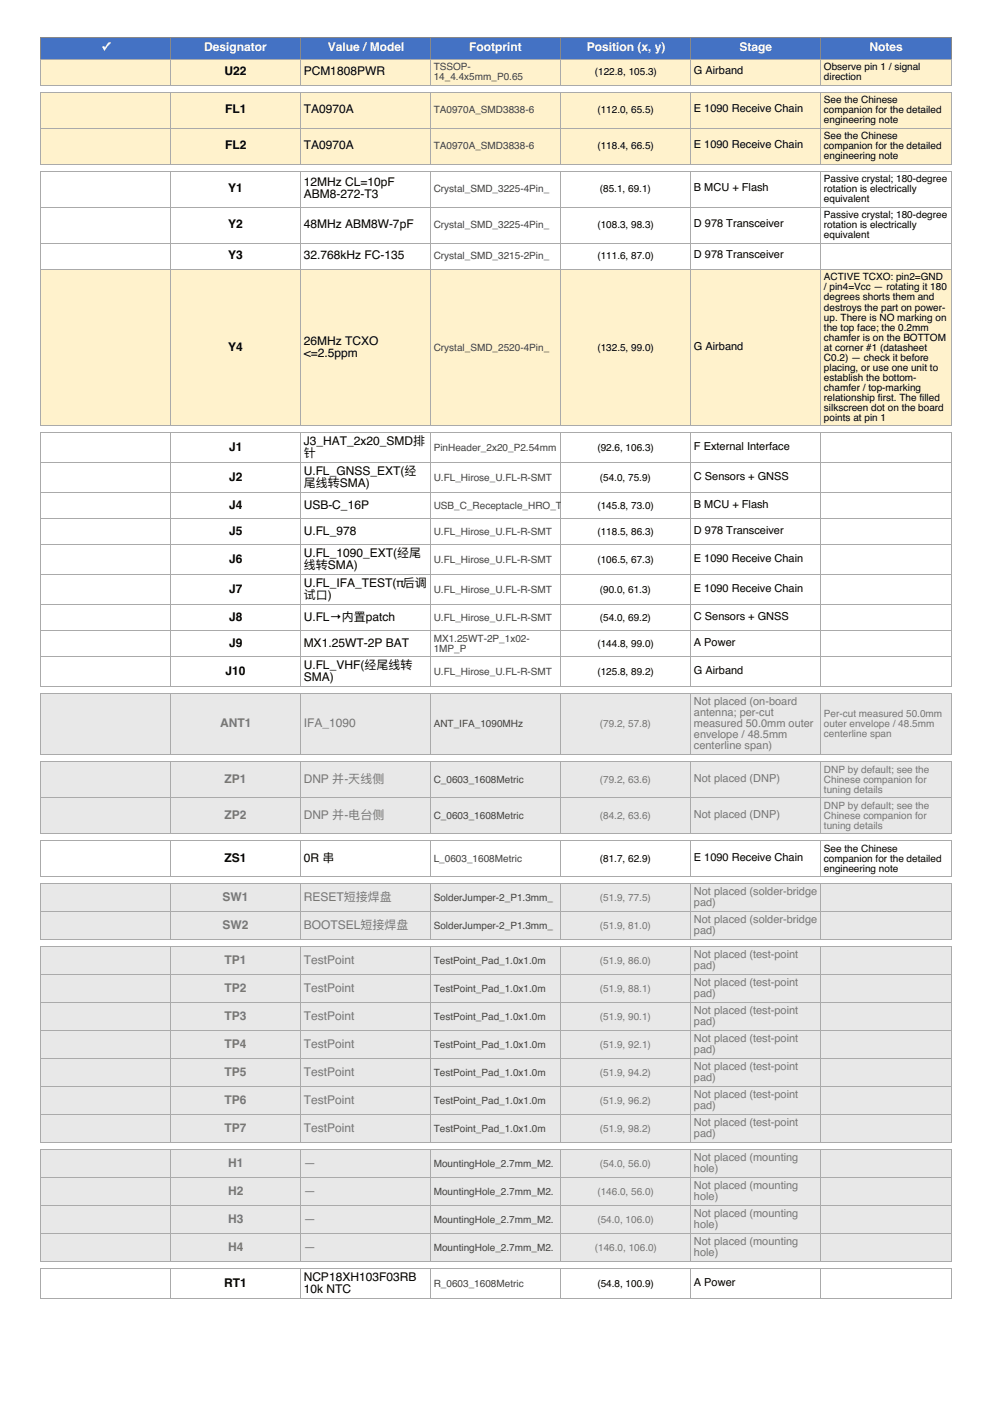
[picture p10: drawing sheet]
<svg xmlns="http://www.w3.org/2000/svg" width="210mm" height="297mm" viewBox="0 0 210 297" stroke-linecap="round" stroke-linejoin="round" font-family="sans-serif">
<defs><g id="words">
<g font-size="2.5" fill="#fff">
<text x="21.4" y="10.9">✓</text>
<text x="43.2" y="10.9">Designator</text>
<text x="69.3" y="10.9">Value /Model</text>
<text x="99.3" y="10.9">Footprint</text>
<text x="124.2" y="10.9">Position (x, y)</text>
<text x="156.5" y="10.9">Stage</text>
<text x="184" y="10.9">Notes</text>
</g>
<g font-size="2.5">
<text x="47.5" y="16">U22</text>
<text x="64.3" y="16">PCM1808PWR</text>
<text x="47.6" y="24">FL1</text>
<text x="64.3" y="24">TA0970A</text>
<text x="47.6" y="31.7">FL2</text>
<text x="64.3" y="31.7">TA0970A</text>
<text x="48.3" y="40.8">Y1</text>
<text x="64.3" y="39.5">12MHz CL=10pF</text>
<text x="64.3" y="42">ABM8-272-T3</text>
<text x="48.3" y="48.4">Y2</text>
<text x="64.3" y="48.4">48MHz ABM8W-7pF</text>
<text x="48.3" y="54.9">Y3</text>
<text x="64.3" y="54.9">32.768kHz FC-135</text>
<text x="48.3" y="74.2">Y4</text>
<text x="64.3" y="72.9">26MHz TCXO</text>
<text x="64.3" y="75.5">&lt;=2.5ppm</text>
<text x="48.5" y="95.4">J1</text>
<text x="64.3" y="94.1">J3_HAT_2x20_SMD排</text>
<text x="48.5" y="101.7">J2</text>
<text x="64.3" y="96.6">针</text>
<text x="64.3" y="100.5">U.FL_GNSS_EXT(经</text>
<text x="48.5" y="107.7">J4</text>
<text x="64.3" y="103">尾线转SMA)</text>
<text x="64.3" y="107.7">USB-C_16P</text>
<text x="48.5" y="113.2">J5</text>
<text x="64.3" y="113.2">U.FL_978</text>
<text x="48.5" y="119.1">J6</text>
<text x="64.3" y="117.8">U.FL_1090_EXT(经尾</text>
<text x="48.5" y="125.4">J7</text>
<text x="64.3" y="120.4">线转SMA)</text>
<text x="64.3" y="124.2">U.FL_IFA_TEST(π后调</text>
<text x="48.5" y="131.4">J8</text>
<text x="64.3" y="126.7">试⼝)</text>
<text x="64.3" y="131.4">U.FL→内置patch</text>
<text x="48.5" y="136.9">J9</text>
<text x="64.3" y="136.9">MX1.25WT-2P BAT</text>
<text x="47.7" y="142.8">J10</text>
<text x="64.3" y="141.5">U.FL_VHF(经尾线转</text>
<text x="64.3" y="144.1">SMA)</text>
<text x="47.5" y="182.4">ZS1</text>
<text x="64.3" y="182.4">0R 串</text>
<text x="47.4" y="272.4">RT1</text>
<text x="64.3" y="271.1">NCP18XH103F03RB</text>
<text x="64.3" y="273.7">10k NTC</text>
</g>
<g font-size="2.5" fill="#777">
<text x="46.6" y="153.8">ANT1</text>
<text x="64.3" y="153.8">IFA_1090</text>
<text x="47.5" y="165.7">ZP1</text>
<text x="64.3" y="165.7">DNP 并-天线侧</text>
<text x="47.5" y="173.3">ZP2</text>
<text x="64.3" y="173.3">DNP 并-电台侧</text>
<text x="47.1" y="190.7">SW1</text>
<text x="64.3" y="190.7">RESET短接焊盘</text>
<text x="47.1" y="196.6">SW2</text>
<text x="64.3" y="196.6">BOOTSEL短接焊盘</text>
<text x="47.5" y="204">TP1</text>
<text x="64.3" y="204">TestPoint</text>
<text x="47.5" y="209.9">TP2</text>
<text x="64.3" y="209.9">TestPoint</text>
<text x="47.5" y="215.9">TP3</text>
<text x="64.3" y="215.9">TestPoint</text>
<text x="47.5" y="221.8">TP4</text>
<text x="64.3" y="221.8">TestPoint</text>
<text x="47.5" y="227.7">TP5</text>
<text x="64.3" y="227.7">TestPoint</text>
<text x="47.5" y="233.6">TP6</text>
<text x="64.3" y="233.6">TestPoint</text>
<text x="47.5" y="239.6">TP7</text>
<text x="64.3" y="239.6">TestPoint</text>
<text x="48.3" y="247">H1</text>
<text x="64.3" y="247">—</text>
<text x="48.3" y="252.9">H2</text>
<text x="64.3" y="252.9">—</text>
<text x="48.3" y="258.8">H3</text>
<text x="64.3" y="258.8">—</text>
<text x="48.3" y="264.8">H4</text>
<text x="64.3" y="264.8">—</text>
</g>
<g font-size="2.3">
<text x="146.8" y="15.8">G Airband</text>
<text x="146.8" y="23.8">E 1090 Receive Chain</text>
<text x="146.8" y="31.4">E 1090 Receive Chain</text>
<text x="146.8" y="40.5">B MCU + Flash</text>
<text x="146.8" y="48.2">D 978 Transceiver</text>
<text x="146.8" y="54.7">D 978 Transceiver</text>
<text x="146.8" y="74">G Airband</text>
<text x="146.8" y="95.2">F External Interface</text>
<text x="146.8" y="101.5">C Sensors + GNSS</text>
<text x="146.8" y="107.4">B MCU + Flash</text>
<text x="146.8" y="113">D 978 Transceiver</text>
<text x="146.8" y="118.9">E 1090 Receive Chain</text>
<text x="146.8" y="125.2">E 1090 Receive Chain</text>
<text x="146.8" y="131.2">C Sensors + GNSS</text>
<text x="146.8" y="136.7">A Power</text>
<text x="146.8" y="142.6">G Airband</text>
<text x="146.8" y="182.2">E 1090 Receive Chain</text>
<text x="146.8" y="272.2">A Power</text>
</g>
<g font-size="2.3" fill="#777">
<text x="146.8" y="149.2">Not placed (on-board</text>
<text x="146.8" y="151.5">antenna; per-cut</text>
<text x="146.8" y="153.8">measured 50.0mm outer</text>
<text x="146.8" y="156.1">envelope / 48.5mm</text>
<text x="146.8" y="158.5">centerline span)</text>
<text x="146.8" y="165.5">Not placed (DNP)</text>
<text x="146.8" y="173.1">Not placed (DNP)</text>
<text x="146.8" y="189.4">Not placed (solder-bridge</text>
<text x="146.8" y="191.7">pad)</text>
<text x="146.8" y="195.3">Not placed (solder-bridge</text>
<text x="146.8" y="197.6">pad)</text>
<text x="146.8" y="202.7">Not placed (test-point</text>
<text x="146.8" y="205.1">pad)</text>
<text x="146.8" y="208.7">Not placed (test-point</text>
<text x="146.8" y="211">pad)</text>
<text x="146.8" y="214.6">Not placed (test-point</text>
<text x="146.8" y="216.9">pad)</text>
<text x="146.8" y="220.5">Not placed (test-point</text>
<text x="146.8" y="222.8">pad)</text>
<text x="146.8" y="226.4">Not placed (test-point</text>
<text x="146.8" y="228.8">pad)</text>
<text x="146.8" y="232.4">Not placed (test-point</text>
<text x="146.8" y="234.7">pad)</text>
<text x="146.8" y="238.3">Not placed (test-point</text>
<text x="146.8" y="240.6">pad)</text>
<text x="146.8" y="245.7">Not placed (mounting</text>
<text x="146.8" y="248">hole)</text>
<text x="146.8" y="251.6">Not placed (mounting</text>
<text x="146.8" y="254">hole)</text>
<text x="146.8" y="257.6">Not placed (mounting</text>
<text x="146.8" y="259.9">hole)</text>
<text x="146.8" y="263.5">Not placed (mounting</text>
<text x="146.8" y="265.8">hole)</text>
</g>
<g font-size="2.1" fill="#444">
<text x="91.8" y="14.9">TSSOP-</text>
<text x="91.8" y="17">14_4.4x5mm_P0.65</text>
<text x="91.8" y="24">TA0970A_SMD3838-6</text>
<text x="91.8" y="31.7">TA0970A_SMD3838-6</text>
<text x="91.8" y="40.8">Crystal_SMD_3225-4Pin_</text>
<text x="91.8" y="48.4">Crystal_SMD_3225-4Pin_</text>
<text x="91.8" y="54.9">Crystal_SMD_3215-2Pin_</text>
<text x="91.8" y="74.2">Crystal_SMD_2520-4Pin_</text>
<text x="91.8" y="95.4">PinHeader_2x20_P2.54mm</text>
<text x="91.8" y="101.7">U.FL_Hirose_U.FL-R-SMT</text>
<text x="91.8" y="107.7">USB_C_Receptacle_HRO_T</text>
<text x="91.8" y="113.2">U.FL_Hirose_U.FL-R-SMT</text>
<text x="91.8" y="119.1">U.FL_Hirose_U.FL-R-SMT</text>
<text x="91.8" y="125.4">U.FL_Hirose_U.FL-R-SMT</text>
<text x="91.8" y="131.4">U.FL_Hirose_U.FL-R-SMT</text>
<text x="91.8" y="135.8">MX1.25WT-2P_1x02-</text>
<text x="91.8" y="137.9">1MP_P</text>
<text x="91.8" y="142.8">U.FL_Hirose_U.FL-R-SMT</text>
<text x="91.8" y="153.8">ANT_IFA_1090MHz</text>
<text x="91.8" y="165.7">C_0603_1608Metric</text>
<text x="91.8" y="173.3">C_0603_1608Metric</text>
<text x="91.8" y="182.4">L_0603_1608Metric</text>
<text x="91.8" y="190.7">SolderJumper-2_P1.3mm_</text>
<text x="91.8" y="196.6">SolderJumper-2_P1.3mm_</text>
<text x="91.8" y="204">TestPoint_Pad_1.0x1.0m</text>
<text x="91.8" y="209.9">TestPoint_Pad_1.0x1.0m</text>
<text x="91.8" y="215.9">TestPoint_Pad_1.0x1.0m</text>
<text x="91.8" y="221.8">TestPoint_Pad_1.0x1.0m</text>
<text x="91.8" y="227.7">TestPoint_Pad_1.0x1.0m</text>
<text x="91.8" y="233.6">TestPoint_Pad_1.0x1.0m</text>
<text x="91.8" y="239.6">TestPoint_Pad_1.0x1.0m</text>
<text x="91.8" y="247">MountingHole_2.7mm_M2.</text>
<text x="91.8" y="252.9">MountingHole_2.7mm_M2.</text>
<text x="91.8" y="258.8">MountingHole_2.7mm_M2.</text>
<text x="91.8" y="264.8">MountingHole_2.7mm_M2.</text>
<text x="91.8" y="272.4">R_0603_1608Metric</text>
</g>
<g font-size="2.1">
<text x="125.9" y="16">(122.8, 105.3)</text>
<text x="174.4" y="14.9">Observe pin 1 / signal</text>
<text x="174.4" y="17">direction</text>
<text x="174.4" y="21.9">See the Chinese</text>
<text x="126.4" y="24">(112.0, 65.5)</text>
<text x="174.4" y="24">companion for the detailed</text>
<text x="174.4" y="26.1">engineering note</text>
<text x="174.4" y="29.5">See the Chinese</text>
<text x="126.4" y="31.7">(118.4, 66.5)</text>
<text x="174.4" y="31.7">companion for the detailed</text>
<text x="174.4" y="33.8">engineering note</text>
<text x="126.9" y="40.8">(85.1, 69.1)</text>
<text x="174.4" y="38.6">Passive crystal; 180-degree</text>
<text x="174.4" y="40.8">rotation is electrically</text>
<text x="174.4" y="42.9">equivalent</text>
<text x="174.4" y="46.3">Passive crystal; 180-degree</text>
<text x="126.4" y="48.4">(108.3, 98.3)</text>
<text x="174.4" y="48.4">rotation is electrically</text>
<text x="174.4" y="50.5">equivalent</text>
<text x="126.4" y="54.9">(111.6, 87.0)</text>
<text x="174.4" y="59.4">ACTIVE TCXO: pin2=GND</text>
<text x="174.4" y="61.5">/ pin4=Vcc — rotating it 180</text>
<text x="174.4" y="63.6">degrees shorts them and</text>
<text x="174.4" y="65.7">destroys the part on power-</text>
<text x="174.4" y="67.9">up. There is NO marking on</text>
<text x="174.4" y="70">the top face; the 0.2mm</text>
<text x="126.4" y="74.2">(132.5, 99.0)</text>
<text x="174.4" y="72.1">chamfer is on the BOTTOM</text>
<text x="174.4" y="74.2">at corner #1 (datasheet</text>
<text x="174.4" y="76.3">C0.2) — check it before</text>
<text x="174.4" y="78.4">placing, or use one unit to</text>
<text x="174.4" y="80.6">establish the bottom-</text>
<text x="174.4" y="82.7">chamfer / top-marking</text>
<text x="174.4" y="84.8">relationship first. The filled</text>
<text x="174.4" y="86.9">silkscreen dot on the board</text>
<text x="174.4" y="89">points at pin 1</text>
<text x="126.4" y="95.4">(92.6, 106.3)</text>
<text x="126.9" y="101.7">(54.0, 75.9)</text>
<text x="126.4" y="107.7">(145.8, 73.0)</text>
<text x="126.4" y="113.2">(118.5, 86.3)</text>
<text x="126.4" y="119.1">(106.5, 67.3)</text>
<text x="126.9" y="125.4">(90.0, 61.3)</text>
<text x="126.9" y="131.4">(54.0, 69.2)</text>
<text x="126.4" y="136.9">(144.8, 99.0)</text>
<text x="126.4" y="142.8">(125.8, 89.2)</text>
<text x="126.9" y="182.4">(81.7, 62.9)</text>
<text x="174.4" y="180.3">See the Chinese</text>
<text x="174.4" y="182.4">companion for the detailed</text>
<text x="174.4" y="184.5">engineering note</text>
<text x="126.4" y="272.4">(54.8, 100.9)</text>
</g>
<g font-size="2.1" fill="#777">
<text x="126.9" y="153.8">(79.2, 57.8)</text>
<text x="174.4" y="151.7">Per-cut measured 50.0mm</text>
<text x="174.4" y="153.8">outer envelope / 48.5mm</text>
<text x="174.4" y="155.9">centerline span</text>
<text x="126.9" y="165.7">(79.2, 63.6)</text>
<text x="174.4" y="163.6">DNP by default; see the</text>
<text x="174.4" y="165.7">Chinese companion for</text>
<text x="174.4" y="167.8">tuning details</text>
<text x="126.9" y="173.3">(84.2, 63.6)</text>
<text x="174.4" y="171.2">DNP by default; see the</text>
<text x="174.4" y="173.3">Chinese companion for</text>
<text x="174.4" y="175.4">tuning details</text>
<text x="126.9" y="190.7">(51.9, 77.5)</text>
<text x="126.9" y="196.6">(51.9, 81.0)</text>
<text x="126.9" y="204">(51.9, 86.0)</text>
<text x="126.9" y="209.9">(51.9, 88.1)</text>
<text x="126.9" y="215.9">(51.9, 90.1)</text>
<text x="126.9" y="221.8">(51.9, 92.1)</text>
<text x="126.9" y="227.7">(51.9, 94.2)</text>
<text x="126.9" y="233.6">(51.9, 96.2)</text>
<text x="126.9" y="239.6">(51.9, 98.2)</text>
<text x="126.9" y="247">(54.0, 56.0)</text>
<text x="126.4" y="252.9">(146.0, 56.0)</text>
<text x="126.4" y="258.8">(54.0, 106.0)</text>
<text x="125.9" y="264.8">(146.0, 106.0)</text>
</g>
</g></defs>
<g fill="#fff2cc">
<path d="M8.6 12.6h27.5v5.5h-27.5z"/>
<path d="M36.1 12.6h27.5v5.5h-27.5z"/>
<path d="M63.6 12.6h27.5v5.5h-27.5z"/>
<path d="M91.1 12.6h27.6v5.5h-27.6z"/>
<path d="M118.7 12.6h27.5v5.5h-27.5z"/>
<path d="M146.2 12.6h27.5v5.5h-27.5z"/>
<path d="M173.7 12.6h27.5v5.5h-27.5z"/>
<path d="M8.6 19.6h27.5v7.6h-27.5z"/>
<path d="M36.1 19.6h27.5v7.6h-27.5z"/>
<path d="M63.6 19.6h27.5v7.6h-27.5z"/>
<path d="M91.1 19.6h27.6v7.6h-27.6z"/>
<path d="M118.7 19.6h27.5v7.6h-27.5z"/>
<path d="M146.2 19.6h27.5v7.6h-27.5z"/>
<path d="M173.7 19.6h27.5v7.6h-27.5z"/>
<path d="M8.6 27.2h27.5v7.6h-27.5z"/>
<path d="M36.1 27.2h27.5v7.6h-27.5z"/>
<path d="M63.6 27.2h27.5v7.6h-27.5z"/>
<path d="M91.1 27.2h27.6v7.6h-27.6z"/>
<path d="M118.7 27.2h27.5v7.6h-27.5z"/>
<path d="M146.2 27.2h27.5v7.6h-27.5z"/>
<path d="M173.7 27.2h27.5v7.6h-27.5z"/>
<path d="M8.6 57.1h27.5v33h-27.5z"/>
<path d="M36.1 57.1h27.5v33h-27.5z"/>
<path d="M63.6 57.1h27.5v33h-27.5z"/>
<path d="M91.1 57.1h27.6v33h-27.6z"/>
<path d="M118.7 57.1h27.5v33h-27.5z"/>
<path d="M146.2 57.1h27.5v33h-27.5z"/>
<path d="M173.7 57.1h27.5v33h-27.5z"/>
</g>
<g fill="#e8e8e8">
<path d="M8.6 146.8h27.5v12.9h-27.5z"/>
<path d="M36.1 146.8h27.5v12.9h-27.5z"/>
<path d="M63.6 146.8h27.5v12.9h-27.5z"/>
<path d="M91.1 146.8h27.6v12.9h-27.6z"/>
<path d="M118.7 146.8h27.5v12.9h-27.5z"/>
<path d="M146.2 146.8h27.5v12.9h-27.5z"/>
<path d="M173.7 146.8h27.5v12.9h-27.5z"/>
<path d="M8.6 161.2h27.5v7.6h-27.5z"/>
<path d="M36.1 161.2h27.5v7.6h-27.5z"/>
<path d="M63.6 161.2h27.5v7.6h-27.5z"/>
<path d="M91.1 161.2h27.6v7.6h-27.6z"/>
<path d="M118.7 161.2h27.5v7.6h-27.5z"/>
<path d="M146.2 161.2h27.5v7.6h-27.5z"/>
<path d="M173.7 161.2h27.5v7.6h-27.5z"/>
<path d="M8.6 168.8h27.5v7.7h-27.5z"/>
<path d="M36.1 168.8h27.5v7.7h-27.5z"/>
<path d="M63.6 168.8h27.5v7.7h-27.5z"/>
<path d="M91.1 168.8h27.6v7.7h-27.6z"/>
<path d="M118.7 168.8h27.5v7.7h-27.5z"/>
<path d="M146.2 168.8h27.5v7.7h-27.5z"/>
<path d="M173.7 168.8h27.5v7.7h-27.5z"/>
<path d="M8.6 187.1h27.5v5.9h-27.5z"/>
<path d="M36.1 187.1h27.5v5.9h-27.5z"/>
<path d="M63.6 187.1h27.5v5.9h-27.5z"/>
<path d="M91.1 187.1h27.6v5.9h-27.6z"/>
<path d="M118.7 187.1h27.5v5.9h-27.5z"/>
<path d="M146.2 187.1h27.5v5.9h-27.5z"/>
<path d="M173.7 187.1h27.5v5.9h-27.5z"/>
<path d="M8.6 193h27.5v5.9h-27.5z"/>
<path d="M36.1 193h27.5v5.9h-27.5z"/>
<path d="M63.6 193h27.5v5.9h-27.5z"/>
<path d="M91.1 193h27.6v5.9h-27.6z"/>
<path d="M118.7 193h27.5v5.9h-27.5z"/>
<path d="M146.2 193h27.5v5.9h-27.5z"/>
<path d="M173.7 193h27.5v5.9h-27.5z"/>
<path d="M8.6 200.4h27.5v5.9h-27.5z"/>
<path d="M36.1 200.4h27.5v5.9h-27.5z"/>
<path d="M63.6 200.4h27.5v5.9h-27.5z"/>
<path d="M91.1 200.4h27.6v5.9h-27.6z"/>
<path d="M118.7 200.4h27.5v5.9h-27.5z"/>
<path d="M146.2 200.4h27.5v5.9h-27.5z"/>
<path d="M173.7 200.4h27.5v5.9h-27.5z"/>
<path d="M8.6 206.3h27.5v6h-27.5z"/>
<path d="M36.1 206.3h27.5v6h-27.5z"/>
<path d="M63.6 206.3h27.5v6h-27.5z"/>
<path d="M91.1 206.3h27.6v6h-27.6z"/>
<path d="M118.7 206.3h27.5v6h-27.5z"/>
<path d="M146.2 206.3h27.5v6h-27.5z"/>
<path d="M173.7 206.3h27.5v6h-27.5z"/>
<path d="M8.6 212.3h27.5v5.9h-27.5z"/>
<path d="M36.1 212.3h27.5v5.9h-27.5z"/>
<path d="M63.6 212.3h27.5v5.9h-27.5z"/>
<path d="M91.1 212.3h27.6v5.9h-27.6z"/>
<path d="M118.7 212.3h27.5v5.9h-27.5z"/>
<path d="M146.2 212.3h27.5v5.9h-27.5z"/>
<path d="M173.7 212.3h27.5v5.9h-27.5z"/>
<path d="M8.6 218.2h27.5v5.9h-27.5z"/>
<path d="M36.1 218.2h27.5v5.9h-27.5z"/>
<path d="M63.6 218.2h27.5v5.9h-27.5z"/>
<path d="M91.1 218.2h27.6v5.9h-27.6z"/>
<path d="M118.7 218.2h27.5v5.9h-27.5z"/>
<path d="M146.2 218.2h27.5v5.9h-27.5z"/>
<path d="M173.7 218.2h27.5v5.9h-27.5z"/>
<path d="M8.6 224.1h27.5v5.9h-27.5z"/>
<path d="M36.1 224.1h27.5v5.9h-27.5z"/>
<path d="M63.6 224.1h27.5v5.9h-27.5z"/>
<path d="M91.1 224.1h27.6v5.9h-27.6z"/>
<path d="M118.7 224.1h27.5v5.9h-27.5z"/>
<path d="M146.2 224.1h27.5v5.9h-27.5z"/>
<path d="M173.7 224.1h27.5v5.9h-27.5z"/>
<path d="M8.6 230h27.5v6h-27.5z"/>
<path d="M36.1 230h27.5v6h-27.5z"/>
<path d="M63.6 230h27.5v6h-27.5z"/>
<path d="M91.1 230h27.6v6h-27.6z"/>
<path d="M118.7 230h27.5v6h-27.5z"/>
<path d="M146.2 230h27.5v6h-27.5z"/>
<path d="M173.7 230h27.5v6h-27.5z"/>
<path d="M8.6 236h27.5v5.9h-27.5z"/>
<path d="M36.1 236h27.5v5.9h-27.5z"/>
<path d="M63.6 236h27.5v5.9h-27.5z"/>
<path d="M91.1 236h27.6v5.9h-27.6z"/>
<path d="M118.7 236h27.5v5.9h-27.5z"/>
<path d="M146.2 236h27.5v5.9h-27.5z"/>
<path d="M173.7 236h27.5v5.9h-27.5z"/>
<path d="M8.6 243.4h27.5v5.9h-27.5z"/>
<path d="M36.1 243.4h27.5v5.9h-27.5z"/>
<path d="M63.6 243.4h27.5v5.9h-27.5z"/>
<path d="M91.1 243.4h27.6v5.9h-27.6z"/>
<path d="M118.7 243.4h27.5v5.9h-27.5z"/>
<path d="M146.2 243.4h27.5v5.9h-27.5z"/>
<path d="M173.7 243.4h27.5v5.9h-27.5z"/>
<path d="M8.6 249.3h27.5v5.9h-27.5z"/>
<path d="M36.1 249.3h27.5v5.9h-27.5z"/>
<path d="M63.6 249.3h27.5v5.9h-27.5z"/>
<path d="M91.1 249.3h27.6v5.9h-27.6z"/>
<path d="M118.7 249.3h27.5v5.9h-27.5z"/>
<path d="M146.2 249.3h27.5v5.9h-27.5z"/>
<path d="M173.7 249.3h27.5v5.9h-27.5z"/>
<path d="M8.6 255.2h27.5v6h-27.5z"/>
<path d="M36.1 255.2h27.5v6h-27.5z"/>
<path d="M63.6 255.2h27.5v6h-27.5z"/>
<path d="M91.1 255.2h27.6v6h-27.6z"/>
<path d="M118.7 255.2h27.5v6h-27.5z"/>
<path d="M146.2 255.2h27.5v6h-27.5z"/>
<path d="M173.7 255.2h27.5v6h-27.5z"/>
<path d="M8.6 261.2h27.5v5.9h-27.5z"/>
<path d="M36.1 261.2h27.5v5.9h-27.5z"/>
<path d="M63.6 261.2h27.5v5.9h-27.5z"/>
<path d="M91.1 261.2h27.6v5.9h-27.6z"/>
<path d="M118.7 261.2h27.5v5.9h-27.5z"/>
<path d="M146.2 261.2h27.5v5.9h-27.5z"/>
<path d="M173.7 261.2h27.5v5.9h-27.5z"/>
</g>
<g fill="#4472c4">
<path d="M8.6 7.9h27.5v4.7h-27.5z"/>
<path d="M36.1 7.9h27.5v4.7h-27.5z"/>
<path d="M63.6 7.9h27.5v4.7h-27.5z"/>
<path d="M91.1 7.9h27.6v4.7h-27.6z"/>
<path d="M118.7 7.9h27.5v4.7h-27.5z"/>
<path d="M146.2 7.9h27.5v4.7h-27.5z"/>
<path d="M173.7 7.9h27.5v4.7h-27.5z"/>
</g>
<path d="M8.6 7.9h192.6v4.7h-192.6zM36.1 7.9v4.7M63.6 7.9v4.7M91.1 7.9v4.7M118.7 7.9v4.7M146.2 7.9v4.7M173.7 7.9v4.7" fill="none" stroke="#888" stroke-width=".21"/>
<g fill="none" stroke="#aaa" stroke-width=".21">
<path d="M8.6 12.6h192.6v5.5h-192.6zM8.6 19.6h192.6v15.2h-192.6zM36.1 12.6v5.5M36.1 19.6v15.2M63.6 12.6v5.5M63.6 19.6v15.2M91.1 12.6v5.5M91.1 19.6v15.2M118.7 12.6v5.5M118.7 19.6v15.2M146.2 12.6v5.5M146.2 19.6v15.2"/>
<path d="M173.7 12.6v5.5M173.7 19.6v15.2M8.6 36.3h192.6v53.8h-192.6zM8.6 27.2h192.6M36.1 36.3v53.8M63.6 36.3v53.8M91.1 36.3v53.8M118.7 36.3v53.8M146.2 36.3v53.8M173.7 36.3v53.8M8.6 43.9h192.6M8.6 51.6h192.6"/>
<path d="M8.6 57.1h192.6M8.6 91.6h192.6v53.7h-192.6zM8.6 97.9h192.6M36.1 91.6v53.7M63.6 91.6v53.7M91.1 91.6v53.7M118.7 91.6v53.7M146.2 91.6v53.7M173.7 91.6v53.7M8.6 104.3h192.6M8.6 109.8h192.6M8.6 115.3h192.6"/>
<path d="M8.6 121.6h192.6M8.6 128h192.6M8.6 133.5h192.6M8.6 139h192.6M8.6 146.8h192.6v12.9h-192.6zM36.1 146.8v12.9M63.6 146.8v12.9M91.1 146.8v12.9M118.7 146.8v12.9M146.2 146.8v12.9M173.7 146.8v12.9M8.6 161.2h192.6v15.3h-192.6z"/>
<path d="M8.6 178h192.6v7.6h-192.6zM8.6 168.8h192.6M36.1 161.2v15.3M36.1 178v7.6M63.6 161.2v15.3M63.6 178v7.6M91.1 161.2v15.3M91.1 178v7.6M118.7 161.2v15.3M118.7 178v7.6M146.2 161.2v15.3M146.2 178v7.6"/>
<path d="M173.7 161.2v15.3M173.7 178v7.6M8.6 187.1h192.6v11.8h-192.6zM8.6 193h192.6M36.1 187.1v11.8M63.6 187.1v11.8M91.1 187.1v11.8M118.7 187.1v11.8M146.2 187.1v11.8M173.7 187.1v11.8M8.6 200.4h192.6v41.5h-192.6zM8.6 206.3h192.6"/>
<path d="M8.6 212.3h192.6M8.6 218.2h192.6M36.1 200.4v41.5M63.6 200.4v41.5M91.1 200.4v41.5M118.7 200.4v41.5M146.2 200.4v41.5M173.7 200.4v41.5M8.6 224.1h192.6M8.6 230h192.6M8.6 236h192.6M8.6 243.4h192.6v23.7h-192.6z"/>
<path d="M8.6 249.3h192.6M8.6 255.2h192.6M36.1 243.4v23.7M63.6 243.4v23.7M91.1 243.4v23.7M118.7 243.4v23.7M146.2 243.4v23.7M173.7 243.4v23.7M8.6 268.6h192.6v6.3h-192.6zM8.6 261.2h192.6M36.1 268.6v6.3M63.6 268.6v6.3"/>
<path d="M91.1 268.6v6.3M118.7 268.6v6.3M146.2 268.6v6.3M173.7 268.6v6.3"/>
</g>
<use href="#words"/>
</svg>
